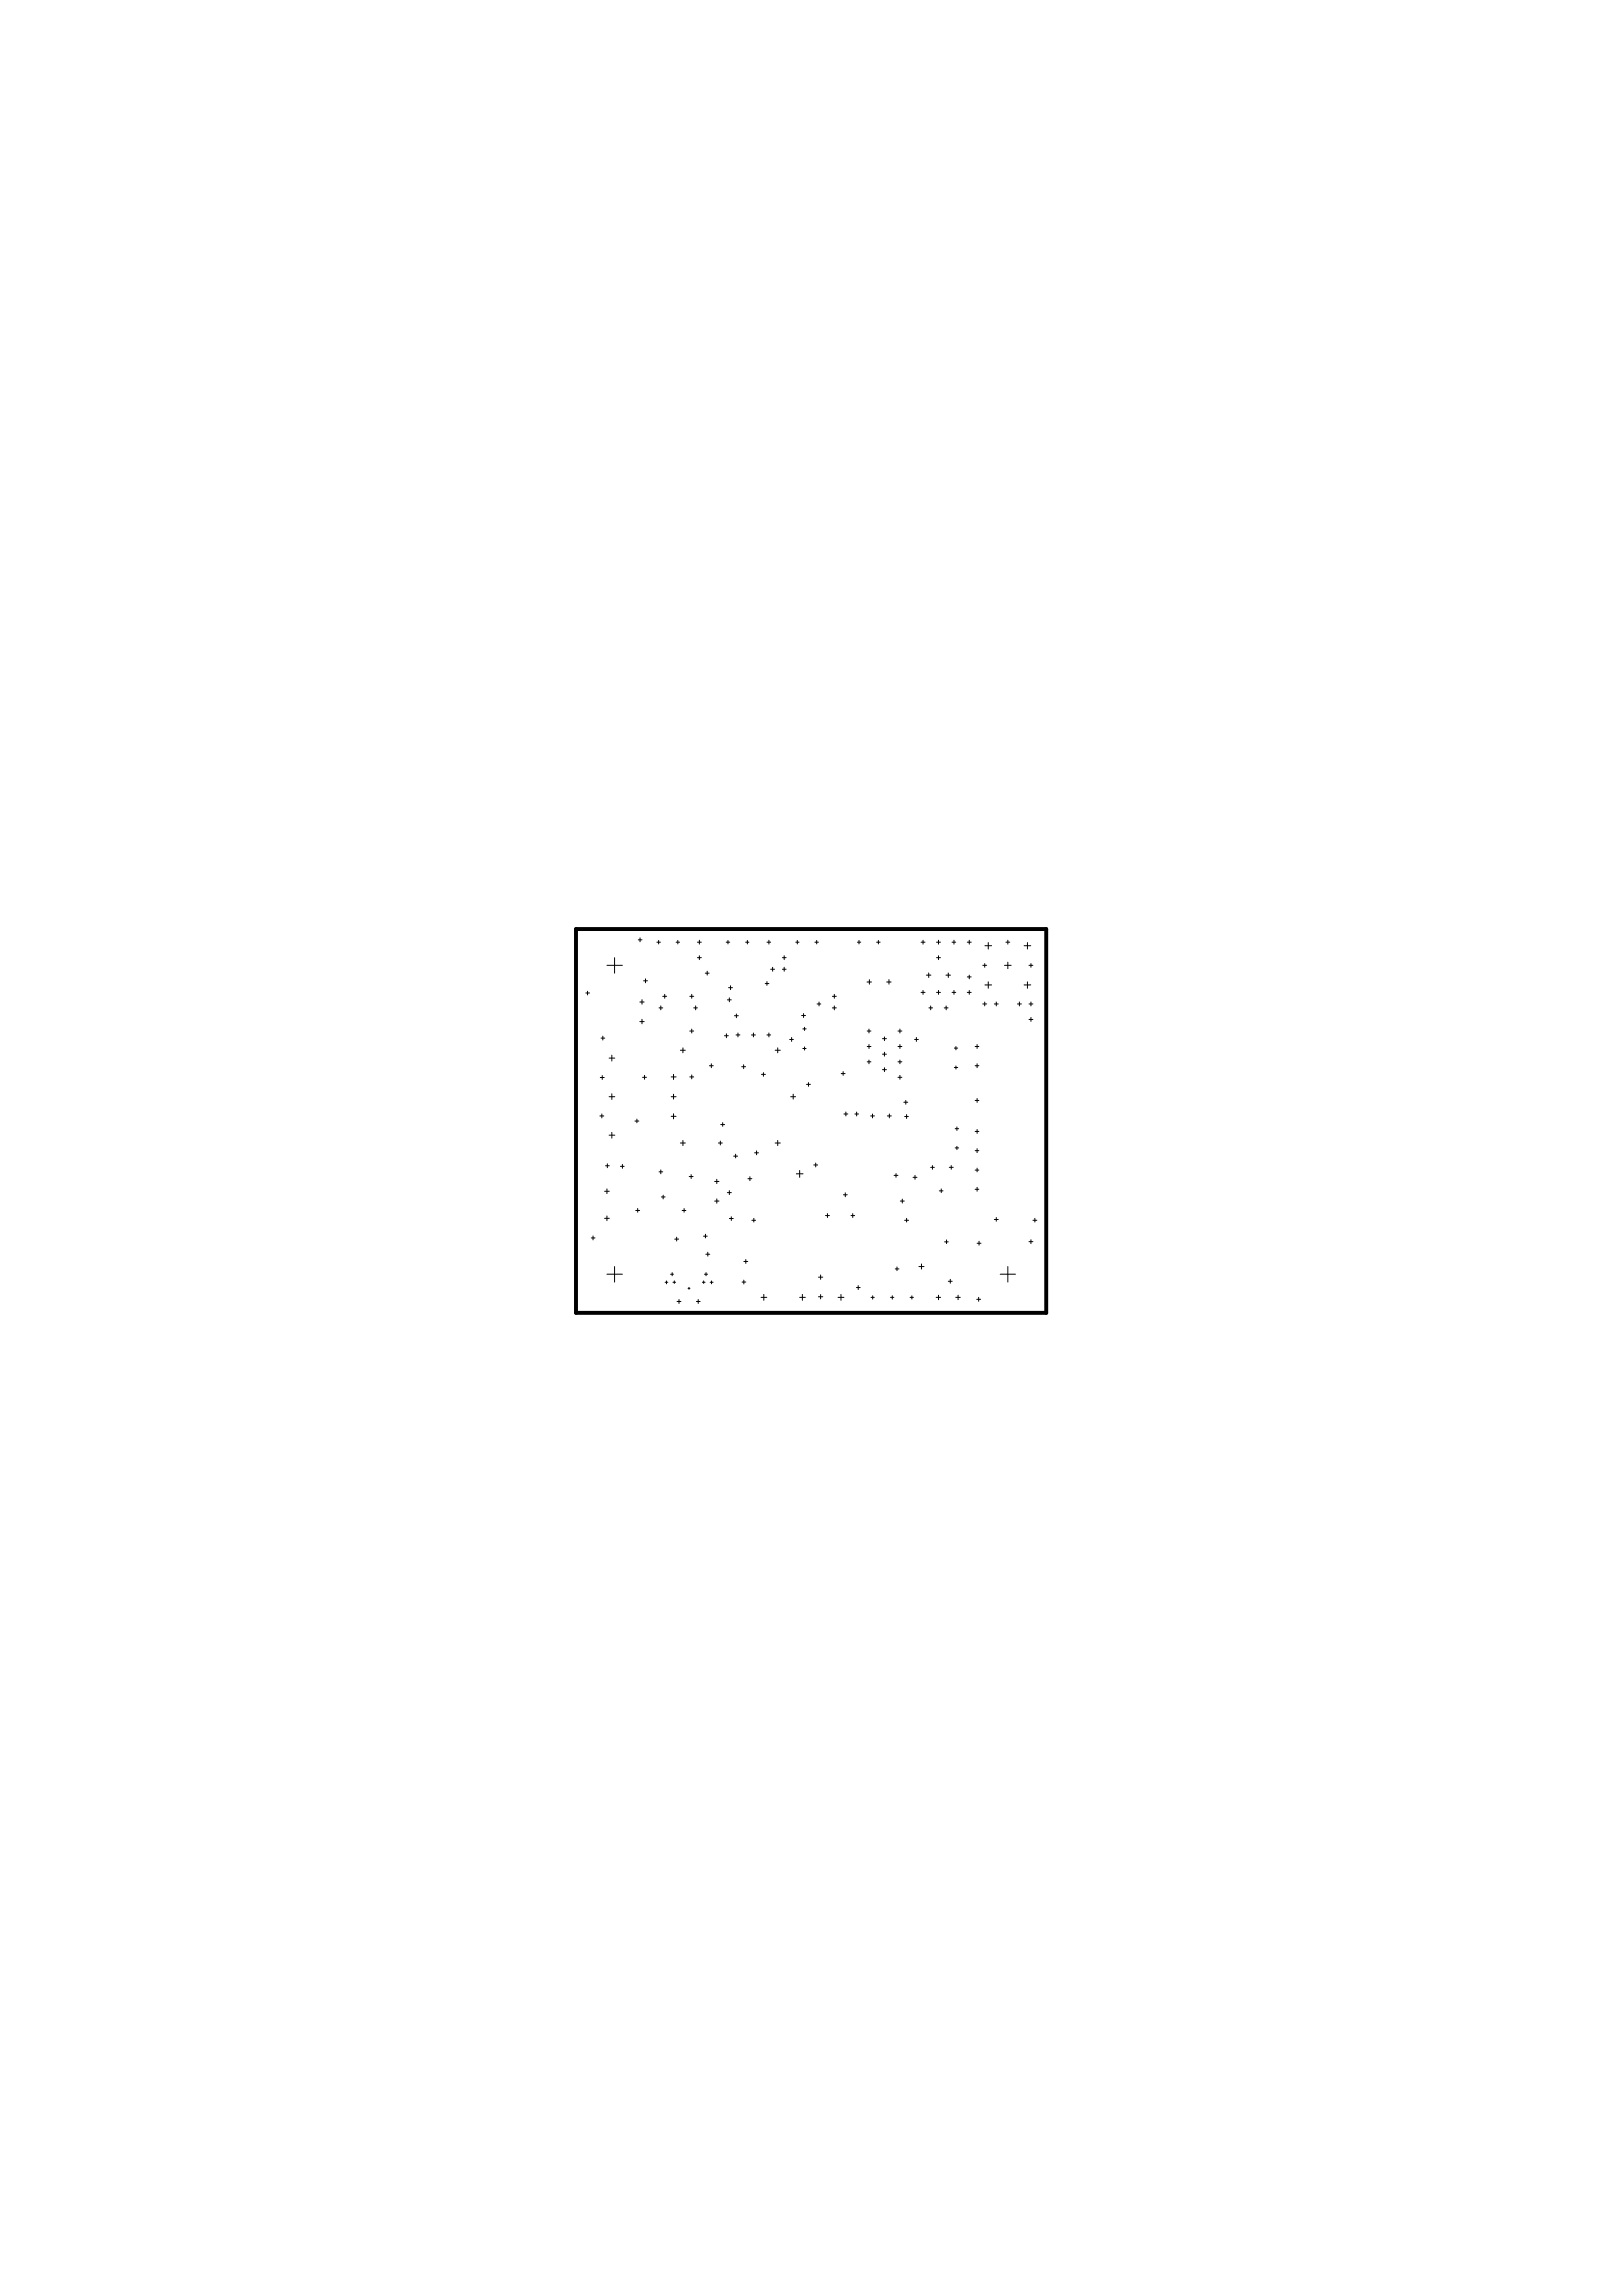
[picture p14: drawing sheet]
<svg xmlns="http://www.w3.org/2000/svg" width="210mm" height="297mm" viewBox="0 0 210 297" stroke-linecap="round" stroke-linejoin="round" font-family="sans-serif">
<path d="M74.5 120.2h60.9v49.6h-60.9z" fill="none" stroke="#000" stroke-width=".51"/>
<g fill="none" stroke="#000" stroke-width=".13">
<path d="M75.8 128.5h.5M76 128.2v.5M77.7 139.4h.5M77.8 134.3h.5M77.9 139.1v.6M78 134v.6M78.5 124.9h2M78.8 136.9h.8M79.2 136.5v.8M79.5 123.9v2M82.6 121.6h.5M82.8 132.2h.6"/>
<path d="M82.8 129.6h.6M82.8 121.3v.5M83.1 129.3v.6M83.1 131.9v.5M83.2 139.4h.5M83.3 126.9h.5M83.4 139.1v.5M83.5 126.6v.5M85 121.9h.5M85.2 121.7v.4M85.3 130.4h.5M85.5 130.1v.5"/>
<path d="M85.8 128.9h.5M86 128.6v.5M86.9 139.3h.6M87.2 139v.7M87.5 121.9h.4M87.7 121.7v.4M88 135.9h.7M88.4 135.6v.6M89.3 139.3h.5M89.3 133.4h.5M89.3 128.9h.5M89.5 128.6v.5"/>
<path d="M89.5 133.1v.5M89.5 139.1v.5M89.8 130.4h.5M90 130.1v.5M90.3 121.9h.5M90.3 123.9h.5M90.5 121.6v.5M90.5 123.6v.6M91.3 125.9h.5M91.5 125.6v.6M91.8 137.9h.5M92.1 137.6v.5"/>
<path d="M93.8 134h.5M94 121.9h.4M94 133.7v.5M94.1 129.4h.5M94.2 121.7v.4M94.3 127.8h.5M94.4 129.1v.5M94.5 127.5v.5M95 131.4h.6M95.2 133.9h.6M95.3 131.2v.5M95.5 133.6v.5"/>
<path d="M96 138h.5M96.2 137.8v.5M96.5 121.9h.4M96.7 121.7v.4M97.2 133.9h.6M97.5 133.6v.5M98.5 139h.5M98.8 138.8v.4M99 127.2h.5M99.3 127v.5M99.3 133.9h.4M99.3 121.9h.4"/>
<path d="M99.5 121.6v.5M99.5 133.6v.5M99.7 125.4h.5M100 125.1v.5M100.3 135.9h.7M100.6 135.6v.6M101.3 123.9h.4M101.3 125.4h.4M101.5 123.6v.6M101.5 125.1v.5M102.2 134.5h.5M102.4 134.2v.5"/>
<path d="M103 121.9h.4M103.2 121.7v.4M103.7 131.4h.5M103.9 133.1h.4M103.9 135.6h.4M104 131.1v.5M104.1 132.9v.4M104.1 135.4v.4M105.5 121.9h.4M105.7 121.7v.4M105.7 129.9h.5M106 129.6v.5"/>
<path d="M107.7 130.4h.5M107.7 128.9h.5M108 128.6v.5M108 130.1v.5M108.9 138.9h.5M109.1 138.6v.5M111 121.9h.4M111.2 121.7v.4M112.2 127h.6M112.2 133.4h.5M112.2 135.4h.5M112.2 137.4h.5"/>
<path d="M112.5 133.1v.5M112.5 135.1v.5M112.5 137.1v.5M112.5 126.7v.6M113.4 121.9h.5M113.7 121.7v.4M114.2 134.4h.5M114.2 138.4h.5M114.2 136.4h.5M114.5 134.1v.5M114.5 136.1v.5M114.5 138.1v.5"/>
<path d="M114.7 127h.6M115 126.7v.6M116.2 133.4h.5M116.2 135.4h.5M116.2 137.4h.5M116.2 139.4h.5M116.5 133.1v.5M116.5 135.1v.5M116.5 137.1v.5M116.5 139.1v.5M118.4 134.5h.4M118.6 134.2v.5"/>
<path d="M119.2 121.9h.5M119.2 128.4h.5M119.5 121.6v.5M119.5 128.1v.5M119.9 126.2h.6M120.2 125.9v.6M120.2 130.4h.5M120.4 130.1v.5M121.2 121.9h.5M121.2 123.9h.5M121.2 128.4h.5M121.5 121.6v.5"/>
<path d="M121.5 123.6v.6M121.5 128.1v.5M122.2 130.4h.5M122.4 126.2h.6M122.4 130.1v.5M122.7 125.9v.6M123.2 121.9h.5M123.2 128.4h.5M123.5 121.6v.5M123.5 128.1v.5M123.5 138.1h.4M123.5 135.6h.4"/>
<path d="M123.7 135.4v.4M123.7 137.9v.4M125.2 121.9h.5M125.2 128.4h.5M125.2 126.4h.5M125.4 121.6v.5M125.4 126.2v.4M125.4 128.1v.5M126.2 135.4h.5M126.2 137.9h.5M126.4 135.1v.5M126.4 137.6v.5"/>
<path d="M127.2 129.9h.5M127.2 124.9h.5M127.4 124.7v.4M127.4 129.6v.5M127.5 127.4h.8M127.5 122.3h.8M127.9 121.9v.9M127.9 127v.9M128.7 129.9h.5M128.9 129.6v.5M130 124.9h.9M130.2 121.9h.5"/>
<path d="M130.4 121.6v.5M130.4 124.5v.8M131.7 129.9h.5M131.9 129.6v.5M132.5 127.4h.9M132.5 122.3h.9M133 121.9v.9M133 127v.9M133.2 129.9h.5M133.2 131.9h.5M133.2 124.9h.5M133.4 124.7v.4"/>
<path d="M133.4 129.6v.5M133.4 131.6v.5M76.7 159.9v.5M77.6 144.4h.5M77.9 144.1v.5M78.2 157.6h.6M78.2 154.1h.6M78.4 150.8h.4M78.5 153.8v.6M78.5 157.3v.6M78.6 150.6v.5M78.8 146.9h.8"/>
<path d="M78.8 141.9h.8M79.2 141.5v.7M79.2 146.5v.7M80.3 150.9h.5M80.5 150.6v.5M82.2 145h.5M82.3 156.6h.5M82.4 144.8v.5M82.5 156.3v.5M85.3 151.6h.5M85.5 151.4v.5M85.6 154.9h.5"/>
<path d="M85.8 154.6v.5M86.9 141.9h.6M86.9 144.4h.6M87.2 141.6v.6M87.2 144.1v.7M88 147.9h.7M88.3 156.6h.5M88.4 147.5v.7M88.5 156.3v.5M89.2 152.2h.5M89.4 152v.5M91 159.9h.5"/>
<path d="M91.3 159.7v.5M92.5 155.4h.5M92.5 152.8h.5M92.8 152.6v.5M92.8 155.1v.6M93 147.9h.5M93.2 147.6v.5M93.3 145.5h.5M93.5 145.2v.5M94.1 154.3h.5M94.4 154v.5M94.4 157.6h.5"/>
<path d="M94.6 157.4v.5M94.9 149.6h.5M95.2 149.3v.5M96.8 152.5h.5M97 152.2v.5M97.3 157.9h.5M97.6 157.6v.5M97.7 149.1h.5M97.9 148.9v.5M100.3 147.9h.7M100.6 147.5v.7M102.3 141.9h.7"/>
<path d="M102.6 141.6v.6M103.1 151.9h.8M103.5 151.4v.9M104.4 140.3h.5M104.6 140.1v.4M105.3 150.7h.5M105.6 150.5v.5M106.8 157.3h.5M107.1 157v.5M109.1 154.6h.5M109.2 144.1h.5M109.4 154.3v.5"/>
<path d="M109.5 143.9v.5M110.1 157.3h.5M110.4 157v.5M110.6 144.1h.5M110.9 143.9v.5M112.7 144.4h.5M112.9 144.1v.5M114.8 144.4h.5M115.1 144.1v.5M115.7 152.1h.5M116 151.8v.5M116.5 155.4h.5"/>
<path d="M116.8 155.1v.5M117 142.6h.5M117.1 157.9h.5M117.1 144.4h.4M117.2 142.4v.5M117.3 144.2v.5M117.3 157.6v.5M118.2 152.3h.5M118.4 152.1v.5M120.4 151h.5M120.7 150.8v.5M121.6 154.1h.4"/>
<path d="M121.8 153.8v.5M122.8 151h.6M123.1 150.8v.5M123.6 148.5h.5M123.6 146h.5M123.8 145.8v.5M123.8 148.3v.4M126.2 153.9h.5M126.2 151.4h.5M126.2 148.9h.5M126.2 146.4h.5M126.2 142.4h.5"/>
<path d="M126.4 142.1v.5M126.4 146.1v.5M126.4 148.6v.5M126.4 151.1v.5M126.4 153.6v.5M128.7 157.8h.5M128.9 157.5v.5M133.7 157.9h.5M133.9 157.6v.5M76.5 160.2h.5M78.5 164.8h2M79.5 163.9v2"/>
<path d="M86.1 165.9h.3M86.2 165.7v.4M86.8 164.8h.4M87 164.6v.5M87.1 165.9h.3M87.3 165.7v.3M87.3 160.3h.5M87.6 160.1v.5M87.6 168.4h.5M87.9 168.1v.5M89 166.7h.3M89.2 166.5v.3"/>
<path d="M90.1 168.4h.5M90.4 168.1v.5M90.9 165.9h.3M91.1 165.7v.3M91.2 164.8h.4M91.3 162.3h.5M91.4 164.6v.5M91.6 162v.5M91.9 165.9h.4M92.1 165.7v.4M96 165.9h.5M96.3 165.6v.5"/>
<path d="M96.3 163.2h.5M96.5 162.9v.6M98.5 167.8h.7M98.8 167.5v.7M103.5 167.8h.7M103.8 167.5v.7M105.9 165.2h.6M105.9 167.8h.6M106.2 164.9v.6M106.2 167.5v.5M108.5 167.8h.7M108.8 167.5v.7"/>
<path d="M110.8 166.6h.5M111.1 166.3v.5M112.7 167.8h.4M112.9 167.6v.5M115.2 167.8h.5M115.5 167.6v.5M115.9 164.2h.4M116.1 163.9v.5M117.8 167.8h.4M118 167.6v.5M118.9 163.9h.7M119.2 163.5v.7"/>
<path d="M121.1 167.8h.6M121.5 167.6v.5M122.2 160.7h.5M122.5 160.4v.5M122.7 165.8h.5M123 165.5v.5M123.7 167.8h.6M124 167.6v.5M126.4 168.1h.5M126.4 160.8h.6M126.6 167.8v.5M126.7 160.6v.5"/>
<path d="M129.4 164.8h2M130.4 163.9v2M133.2 160.6h.5M133.4 160.4v.5"/>
</g>
</svg>
